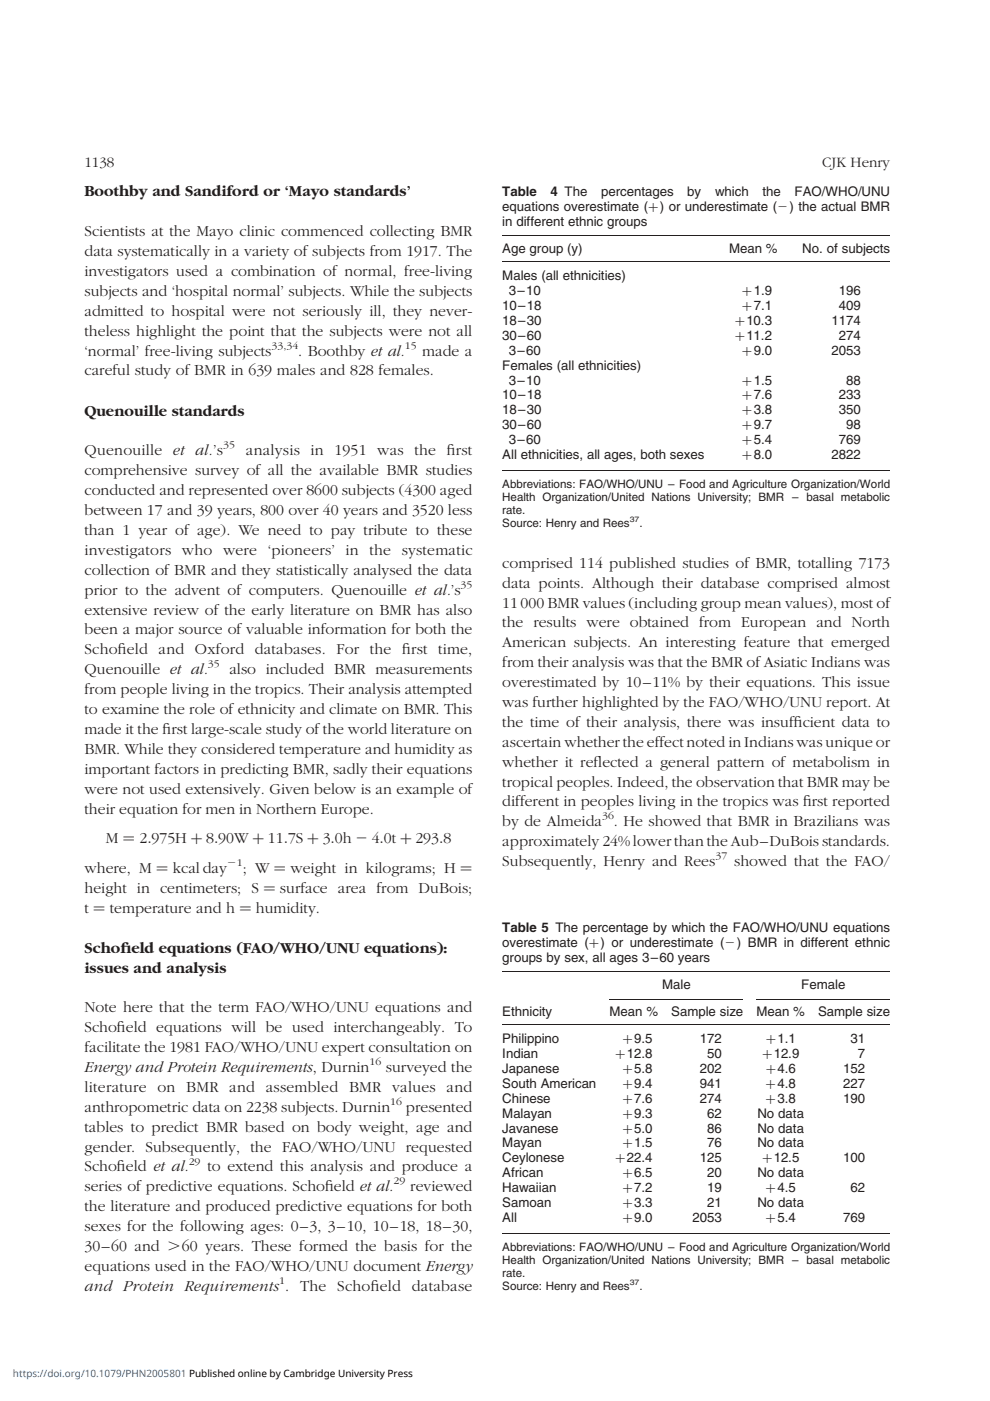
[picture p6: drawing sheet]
<svg xmlns="http://www.w3.org/2000/svg" width="210mm" height="297mm" viewBox="0 0 210 297" stroke-linecap="round" stroke-linejoin="round" font-family="sans-serif">
<defs><g id="words">
<g font-size="3.3" fill="#231f1f">
<text x="17.9" y="41.6">Boothby and Sandiford or ‘Mayo standards’</text>
<text x="17.9" y="50.1">Scientists at the Mayo clinic commenced collecting BMR</text>
<text x="17.9" y="54.3">data systematically in a variety of subjects from 1917. The</text>
<text x="17.9" y="58.5">investigators used a combination of normal, free-living</text>
<text x="17.9" y="62.7">subjects and ‘hospital normal’ subjects. While the subjects</text>
<text x="17.9" y="66.9">admitted to hospital were not seriously ill, they never-</text>
<text x="17.9" y="71.2">theless highlight the point that the subjects were not all</text>
<text x="17.9" y="75.4">‘normal’ free-living subjects</text>
<text x="63.2" y="75.4">. Boothby et al.</text>
<text x="89.5" y="75.4">made a</text>
<text x="17.9" y="79.6">careful study of BMR in 639 males and 828 females.</text>
<text x="17.9" y="88.1">Quenouille standards</text>
<text x="17.9" y="96.6">Quenouille et al.’s</text>
<text x="17.9" y="100.8">comprehensive survey of all the available BMR studies</text>
<text x="52.1" y="96.6">analysis in 1951 was the f</text>
<text x="94.7" y="96.6">irst</text>
<text x="17.9" y="105">conducted and represented over 8600 subjects (4300 aged</text>
<text x="17.9" y="109.2">between 17 and 39 years, 800 over 40 years and 3520 less</text>
<text x="17.9" y="113.4">than 1 year of age). We need to pay tribute to these</text>
<text x="17.9" y="117.6">investigators who were ‘pioneers’ in the systematic</text>
<text x="17.9" y="121.9">collection of BMR and they statistically analysed the data</text>
<text x="106.5" y="120.4">comprised 114 published studies of BMR, totalling 7173</text>
<text x="106.5" y="124.6">data points. Although their database comprised almost</text>
<text x="17.9" y="126.1">prior to the advent of computers. Quenouille et al.’s</text>
<text x="17.9" y="130.3">extensive review of the early literature on BMR has also</text>
<text x="106.5" y="128.8">11000 BMR values (including group mean values), most of</text>
<text x="17.9" y="134.5">been a major source of valuable information for both the</text>
<text x="106.5" y="133">the results were obtained from European and North</text>
<text x="106.5" y="137.2">American subjects. An interesting feature that emerged</text>
<text x="17.9" y="138.7">Schof</text>
<text x="17.9" y="143">Quenouille et al.</text>
<text x="25" y="138.7">ield and Oxford databases. For the f</text>
<text x="48.6" y="143">also included BMR measurements</text>
<text x="85.3" y="138.7">irst time,</text>
<text x="106.5" y="141.5">from their analysis was that the BMR of Asiatic Indians was</text>
<text x="17.9" y="147.2">from people living in the tropics. Their analysis attempted</text>
<text x="106.5" y="145.7">overestimated by 10–11% by their equations. This issue</text>
<text x="106.5" y="149.9">was further highlighted by the FAO/WHO/UNU report. At</text>
<text x="17.9" y="151.4">to examine the role of ethnicity and climate on BMR. This</text>
<text x="17.9" y="155.6">made it the f</text>
<text x="34.5" y="155.6">irst large-scale study of the world literature on</text>
<text x="106.5" y="154.1">the time of their analysis, there was insuff</text>
<text x="168.3" y="154.1">icient data to</text>
<text x="17.9" y="159.8">BMR. While they considered temperature and humidity as</text>
<text x="106.5" y="158.3">ascertain whether the effect noted in Indians was unique or</text>
<text x="17.9" y="164">important factors in predicting BMR, sadly their equations</text>
<text x="106.5" y="162.6">whether it ref</text>
<text x="106.5" y="166.8">tropical peoples. Indeed, the observation that BMR may be</text>
<text x="125.9" y="162.6">lected a general pattern of metabolism in</text>
<text x="17.9" y="168.3">were not used extensively. Given below is an example of</text>
<text x="17.9" y="172.5">their equation for men in Northern Europe.</text>
<text x="106.5" y="171">different in peoples living in the tropics was f</text>
<text x="170.3" y="171">irst reported</text>
<text x="22.4" y="178.7">M ¼ 2:975H þ 8:90W þ 11:7S þ 3:0h 2</text>
<text x="78.8" y="178.7">4:0t þ 293:8</text>
<text x="106.5" y="179.4">approximately 24% lower than the Aub–DuBois standards.</text>
<text x="106.5" y="175.2">by de Almeida</text>
<text x="130.2" y="175.2">. He showed that BMR in Brazilians was</text>
<text x="17.9" y="185">where, M ¼ kcalday</text>
<text x="51.5" y="185">; W ¼ weight in kilograms; H ¼</text>
<text x="106.5" y="183.6">Subsequently, Henry and Rees</text>
<text x="155.7" y="183.6">showed that the FAO/</text>
<text x="17.9" y="189.3">height in centimeters; S ¼ surface area from DuBois;</text>
<text x="17.9" y="193.5">t ¼ temperature and h ¼ humidity.</text>
<text x="17.9" y="202">Schof</text>
<text x="25.5" y="202">ield equations (FAO/WHO/UNU equations):</text>
<text x="17.9" y="206.2">issues and analysis</text>
<text x="17.9" y="214.6">Note here that the term FAO/WHO/UNU equations and</text>
<text x="17.9" y="218.9">Schof</text>
<text x="24.8" y="218.9">ield equations will be used interchangeably. To</text>
<text x="17.9" y="223.1">facilitate the 1981 FAO/WHO/UNU expert consultation on</text>
<text x="17.9" y="227.3">Energy and Protein Requirements, Durnin</text>
<text x="81.8" y="227.3">surveyed the</text>
<text x="17.9" y="231.5">literature on BMR and assembled BMR values and</text>
<text x="17.9" y="240">tables to predict BMR based on body weight, age and</text>
<text x="17.9" y="235.7">anthropometric data on 2238 subjects. Durnin</text>
<text x="86.1" y="235.7">presented</text>
<text x="17.9" y="244.2">gender. Subsequently, the FAO/WHO/UNU requested</text>
<text x="17.9" y="248.4">Schof</text>
<text x="24.8" y="248.4">ield et al.</text>
<text x="44" y="248.4">to extend this analysis and produce a</text>
<text x="17.9" y="252.6">series of predictive equations. Schof</text>
<text x="17.9" y="256.8">the literature and produced predictive equations for both</text>
<text x="68.9" y="252.6">ield et al.</text>
<text x="87" y="252.6">reviewed</text>
<text x="17.9" y="261">sexes for the following ages: 0–3, 3–10, 10–18, 18–30,</text>
<text x="17.9" y="265.3">30–60 and .60 years. These formed the basis for the</text>
<text x="17.9" y="269.5">equations used in the FAO/WHO/UNU document Energy</text>
<text x="17.9" y="273.7">and Protein Requirements . The Schof</text>
<text x="78.6" y="273.7">ield database</text>
</g>
<g font-size="3.2" fill="#231f1f">
<text x="17.9" y="35.3">1138</text>
<text x="174.3" y="35.3">CJK Henry</text>
</g>
<g font-size="2.8" fill="#231f1f">
<text x="106.5" y="41.6">Table</text>
<text x="116.7" y="41.6">4 The</text>
<text x="127.4" y="41.6">percentages</text>
<text x="145.7" y="41.6">by</text>
<text x="151.6" y="41.6">which</text>
<text x="161.7" y="41.6">the</text>
<text x="168.5" y="41.6">FAO/WHO/UNU</text>
<text x="106.5" y="44.8">equations overestimate (þ) or underestimate (2) the actual BMR</text>
<text x="106.5" y="48">in different ethnic groups</text>
<text x="106.5" y="53.7">Age group (y)</text>
<text x="154.6" y="53.7">Mean %</text>
<text x="170.1" y="53.7">No. of subjects</text>
<text x="106.5" y="59.4">Males (all ethnicities)</text>
<text x="106.5" y="65.7">10–18</text>
<text x="107.9" y="62.6">3–10</text>
<text x="157.3" y="62.6">þ1.9</text>
<text x="157.3" y="65.7">þ7.1</text>
<text x="177.9" y="62.6">196</text>
<text x="177.9" y="65.7">409</text>
<text x="106.5" y="68.9">18–30</text>
<text x="155.8" y="68.9">þ10.3</text>
<text x="176.3" y="68.9">1174</text>
<text x="106.5" y="72">30–60</text>
<text x="107.9" y="75.2">3–60</text>
<text x="155.8" y="72">þ11.2</text>
<text x="157.3" y="75.2">þ9.0</text>
<text x="176.3" y="75.2">2053</text>
<text x="177.9" y="72">274</text>
<text x="106.5" y="78.4">Females (all ethnicities)</text>
<text x="107.9" y="81.5">3–10</text>
<text x="157.3" y="81.5">þ1.5</text>
<text x="179.4" y="81.5">88</text>
<text x="106.5" y="84.7">10–18</text>
<text x="106.5" y="87.9">18–30</text>
<text x="157.3" y="84.7">þ7.6</text>
<text x="157.3" y="87.9">þ3.8</text>
<text x="177.9" y="84.7">233</text>
<text x="177.9" y="87.9">350</text>
<text x="106.5" y="91">30–60</text>
<text x="107.9" y="94.2">3–60</text>
<text x="157.3" y="91">þ9.7</text>
<text x="157.3" y="94.2">þ5.4</text>
<text x="177.9" y="94.2">769</text>
<text x="179.4" y="91">98</text>
<text x="106.5" y="97.3">All ethnicities, all ages, both sexes</text>
<text x="157.3" y="97.3">þ8.0</text>
<text x="176.3" y="97.3">2822</text>
<text x="106.5" y="197.6">Table 5 The percentage by which the FAO/WHO/UNU equations</text>
<text x="106.5" y="203.9">groups by sex, all ages 3–60 years</text>
<text x="106.5" y="200.8">overestimate (þ) or underestimate (2) BMR in different ethnic</text>
<text x="140.4" y="209.6">Male</text>
<text x="169.9" y="209.6">Female</text>
<text x="106.5" y="215.4">Ethnicity</text>
<text x="129.2" y="215.4">Mean %</text>
<text x="142.3" y="215.4">Sample size</text>
<text x="160.4" y="215.4">Mean %</text>
<text x="173.5" y="215.4">Sample size</text>
<text x="106.5" y="221.1">Philippino</text>
<text x="132" y="221.1">þ9.5</text>
<text x="148.4" y="221.1">172</text>
<text x="162.3" y="221.1">þ1.1</text>
<text x="180.3" y="221.1">31</text>
<text x="106.5" y="227.5">Japanese</text>
<text x="106.5" y="224.3">Indian</text>
<text x="130.4" y="224.3">þ12.8</text>
<text x="132" y="227.5">þ5.8</text>
<text x="148.4" y="227.5">202</text>
<text x="149.9" y="224.3">50</text>
<text x="161.6" y="224.3">þ12.9</text>
<text x="162.3" y="227.5">þ4.6</text>
<text x="178.8" y="227.5">152</text>
<text x="181.9" y="224.3">7</text>
<text x="106.5" y="233.8">Chinese</text>
<text x="106.5" y="230.6">South American</text>
<text x="132" y="233.8">þ7.6</text>
<text x="132" y="230.6">þ9.4</text>
<text x="148.4" y="233.8">274</text>
<text x="148.4" y="230.6">941</text>
<text x="162.3" y="233.8">þ3.8</text>
<text x="162.3" y="230.6">þ4.8</text>
<text x="178.8" y="233.8">190</text>
<text x="178.8" y="230.6">227</text>
<text x="106.5" y="237">Malayan</text>
<text x="132" y="237">þ9.3</text>
<text x="149.9" y="237">62</text>
<text x="160.6" y="237">No data</text>
<text x="106.5" y="240.1">Javanese</text>
<text x="106.5" y="243.3">Mayan</text>
<text x="132" y="240.1">þ5.0</text>
<text x="132" y="243.3">þ1.5</text>
<text x="149.9" y="240.1">86</text>
<text x="149.9" y="243.3">76</text>
<text x="160.6" y="240.1">No data</text>
<text x="160.6" y="243.3">No data</text>
<text x="106.5" y="249.6">African</text>
<text x="106.5" y="246.4">Ceylonese</text>
<text x="130.4" y="246.4">þ22.4</text>
<text x="132" y="249.6">þ6.5</text>
<text x="148.4" y="246.4">125</text>
<text x="149.9" y="249.6">20</text>
<text x="160.6" y="249.6">No data</text>
<text x="161.6" y="246.4">þ12.5</text>
<text x="178.8" y="246.4">100</text>
<text x="106.5" y="255.9">Samoan</text>
<text x="106.5" y="252.8">Hawaiian</text>
<text x="132" y="255.9">þ3.3</text>
<text x="132" y="252.8">þ7.2</text>
<text x="149.9" y="255.9">21</text>
<text x="149.9" y="252.8">19</text>
<text x="160.6" y="255.9">No data</text>
<text x="162.3" y="252.8">þ4.5</text>
<text x="180.3" y="252.8">62</text>
<text x="106.5" y="259.1">All</text>
<text x="132" y="259.1">þ9.0</text>
<text x="146.9" y="259.1">2053</text>
<text x="162.3" y="259.1">þ5.4</text>
<text x="178.8" y="259.1">769</text>
</g>
<g font-size="2.5" fill="#231f1f">
<text x="106.5" y="103.4">Abbreviations: FAO/WHO/UNU – Food and Agriculture Organization/World</text>
<text x="106.5" y="106.2">Health Organization/United Nations University; BMR – basal metabolic</text>
<text x="106.5" y="109">rate.</text>
<text x="106.5" y="111.8">Source: Henry and Rees</text>
<text x="135.6" y="111.8">.</text>
<text x="106.5" y="265.2">Abbreviations: FAO/WHO/UNU – Food and Agriculture Organization/World</text>
<text x="106.5" y="268">Health Organization/United Nations University; BMR – basal metabolic</text>
<text x="106.5" y="270.8">rate.</text>
<text x="106.5" y="273.6">Source: Henry and Rees</text>
<text x="135.6" y="273.6">.</text>
</g>
<g font-size="2.2" fill="#231f1f">
<text x="57.6" y="73.9">33,34</text>
<text x="85.9" y="73.9">15</text>
<text x="47.3" y="95.1">35</text>
<text x="97.7" y="124.6">35</text>
<text x="44.1" y="141.5">35</text>
<text x="127.7" y="173.7">36</text>
<text x="48.1" y="183.6">21</text>
<text x="151.7" y="182.2">37</text>
<text x="78.3" y="225.8">16</text>
<text x="82.7" y="234.3">16</text>
<text x="40" y="246.9">29</text>
<text x="83.4" y="251.1">29</text>
<text x="59.2" y="272.2">1</text>
</g>
<text font-size="2.1" fill="#0172cf" x="2.8" y="292">https://doi.org/10.1079/PHN2005801 Published online by Cambridge University Press</text>
<g font-size="1.6" fill="#231f1f">
<text x="133.5" y="110.8">37</text>
<text x="133.5" y="272.5">37</text>
</g>
</g></defs>
<path d="M106.5 50h82.2M106.5 55.4h82.2M106.5 99.7h82.2M106.5 205.9h82.2M106.5 217.2h82.2M129.2 211.8h28.4M160.4 211.8h28.3M106.5 261.5h82.2" fill="none" stroke="#231f1f" stroke-width=".21"/>
<use href="#words"/>
</svg>
